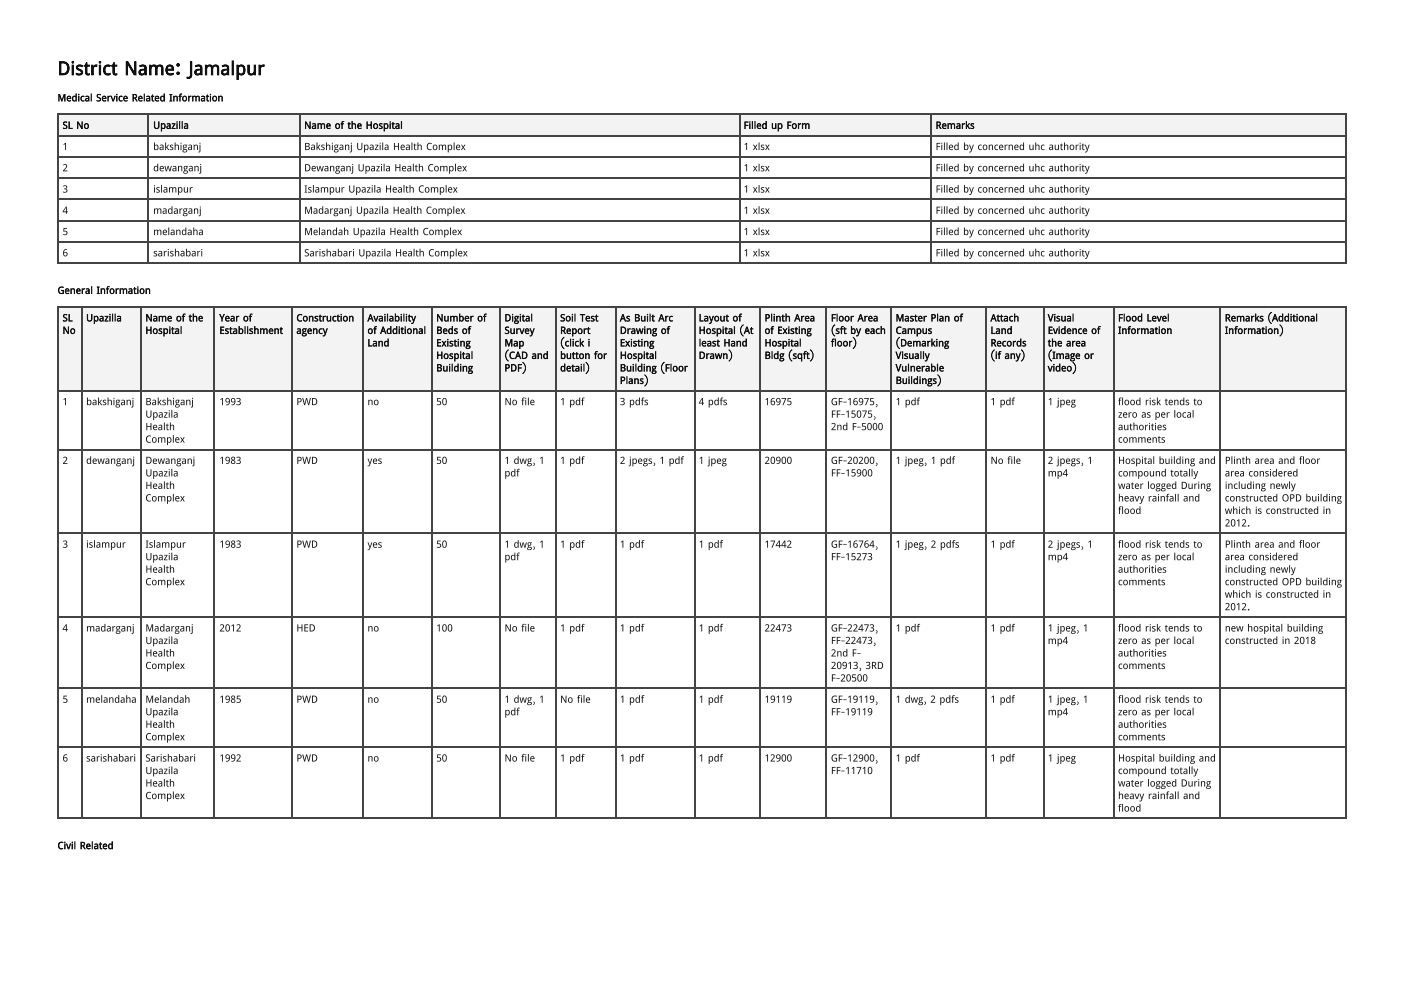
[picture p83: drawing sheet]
<svg xmlns="http://www.w3.org/2000/svg" width="297mm" height="210mm" viewBox="0 0 297 210" stroke-linecap="round" stroke-linejoin="round" font-family="sans-serif">
<defs><g id="words">
<text font-size="4" fill="#111" x="12.2" y="15.9">District Name: Jamalpur</text>
<g font-size="2.1" fill="#111">
<text x="12.2" y="21.4">Medical Service Related Information</text>
<text x="13.2" y="27.3">SL No</text>
<text x="32.4" y="27.3">Upazilla</text>
<text x="64.3" y="27.3">Name of the Hospital</text>
<text x="157.3" y="27.3">Filled up Form</text>
<text x="197.9" y="27.3">Remarks</text>
<text x="13.2" y="31.7">1</text>
<text x="32.4" y="31.7">bakshiganj</text>
<text x="64.3" y="31.7">Bakshiganj Upazila Health Complex</text>
<text x="157.3" y="31.7">1 xlsx</text>
<text x="197.9" y="31.7">Filled by concerned uhc authority</text>
<text x="13.2" y="36.2">2</text>
<text x="13.2" y="40.7">3</text>
<text x="32.4" y="36.2">dewanganj</text>
<text x="32.4" y="40.7">islampur</text>
<text x="64.3" y="36.2">Dewanganj Upazila Health Complex</text>
<text x="64.3" y="40.7">Islampur Upazila Health Complex</text>
<text x="157.3" y="36.2">1 xlsx</text>
<text x="157.3" y="40.7">1 xlsx</text>
<text x="197.9" y="36.2">Filled by concerned uhc authority</text>
<text x="197.9" y="40.7">Filled by concerned uhc authority</text>
<text x="13.2" y="45.2">4</text>
<text x="32.4" y="45.2">madarganj</text>
<text x="64.3" y="45.2">Madarganj Upazila Health Complex</text>
<text x="157.3" y="45.2">1 xlsx</text>
<text x="197.9" y="45.2">Filled by concerned uhc authority</text>
<text x="13.2" y="49.7">5</text>
<text x="32.4" y="49.7">melandaha</text>
<text x="64.3" y="49.7">Melandah Upazila Health Complex</text>
<text x="157.3" y="49.7">1 xlsx</text>
<text x="197.9" y="49.7">Filled by concerned uhc authority</text>
<text x="13.2" y="54.2">6</text>
<text x="32.4" y="54.2">sarishabari</text>
<text x="64.3" y="54.2">Sarishabari Upazila Health Complex</text>
<text x="157.3" y="54.2">1 xlsx</text>
<text x="197.9" y="54.2">Filled by concerned uhc authority</text>
<text x="12.2" y="62.2">General Information</text>
<text x="13.2" y="68">SL</text>
<text x="13.2" y="70.6">No</text>
<text x="18.2" y="68">Upazilla</text>
<text x="30.8" y="68">Name of the</text>
<text x="30.8" y="70.6">Hospital</text>
<text x="46.4" y="68">Year of</text>
<text x="46.4" y="70.6">Establishment</text>
<text x="62.7" y="68">Construction</text>
<text x="62.7" y="70.6">agency</text>
<text x="77.7" y="68">Availability</text>
<text x="77.7" y="70.6">of Additional</text>
<text x="92.3" y="68">Number of</text>
<text x="92.3" y="70.6">Beds of</text>
<text x="106.7" y="68">Digital</text>
<text x="106.7" y="70.6">Survey</text>
<text x="118.5" y="68">Soil Test</text>
<text x="118.5" y="70.6">Report</text>
<text x="131.1" y="68">As Built Arc</text>
<text x="131.1" y="70.6">Drawing of</text>
<text x="147.8" y="68">Layout of</text>
<text x="147.8" y="70.6">Hospital (At</text>
<text x="161.7" y="68">Plinth Area</text>
<text x="161.7" y="70.6">of Existing</text>
<text x="175.8" y="68">Floor Area</text>
<text x="175.8" y="70.6">(sft by each</text>
<text x="189.5" y="68">Master Plan of</text>
<text x="189.5" y="70.6">Campus</text>
<text x="209.5" y="68">Attach</text>
<text x="209.5" y="70.6">Land</text>
<text x="221.7" y="68">Visual</text>
<text x="221.7" y="70.6">Evidence of</text>
<text x="236.5" y="68">Flood Level</text>
<text x="236.5" y="70.6">Information</text>
<text x="259.1" y="68">Remarks (Additional</text>
<text x="259.1" y="70.6">Information)</text>
<text x="77.7" y="73.3">Land</text>
<text x="92.3" y="73.3">Existing</text>
<text x="92.3" y="75.9">Hospital</text>
<text x="106.7" y="73.3">Map</text>
<text x="106.7" y="75.9">(CAD and</text>
<text x="118.5" y="73.3">(click i</text>
<text x="118.5" y="75.9">button for</text>
<text x="131.1" y="73.3">Existing</text>
<text x="131.1" y="75.9">Hospital</text>
<text x="147.8" y="73.3">least Hand</text>
<text x="147.8" y="75.9">Drawn)</text>
<text x="161.7" y="73.3">Hospital</text>
<text x="161.7" y="75.9">Bldg (sqft)</text>
<text x="175.8" y="73.3">floor)</text>
<text x="189.5" y="73.3">(Demarking</text>
<text x="189.5" y="75.9">Visually</text>
<text x="209.5" y="73.3">Records</text>
<text x="209.5" y="75.9">(if any)</text>
<text x="221.7" y="73.3">the area</text>
<text x="221.7" y="75.9">(Image or</text>
<text x="92.3" y="78.6">Building</text>
<text x="106.7" y="78.6">PDF)</text>
<text x="118.5" y="78.6">detail)</text>
<text x="131.1" y="78.6">Building (Floor</text>
<text x="131.1" y="81.2">Plans)</text>
<text x="189.5" y="78.6">Vulnerable</text>
<text x="189.5" y="81.2">Buildings)</text>
<text x="221.7" y="78.6">video)</text>
<text x="13.2" y="85.7">1</text>
<text x="18.2" y="85.7">bakshiganj</text>
<text x="30.8" y="85.7">Bakshiganj</text>
<text x="30.8" y="88.4">Upazila</text>
<text x="46.4" y="85.7">1993</text>
<text x="62.7" y="85.7">PWD</text>
<text x="77.7" y="85.7">no</text>
<text x="92.3" y="85.7">50</text>
<text x="106.7" y="85.7">No file</text>
<text x="118.5" y="85.7">1 pdf</text>
<text x="131.1" y="85.7">3 pdfs</text>
<text x="147.8" y="85.7">4 pdfs</text>
<text x="161.7" y="85.7">16975</text>
<text x="175.8" y="85.7">GF-16975,</text>
<text x="175.8" y="88.4">FF-15075,</text>
<text x="189.5" y="85.7">1 pdf</text>
<text x="209.5" y="85.7">1 pdf</text>
<text x="221.7" y="85.7">1 jpeg</text>
<text x="236.5" y="85.7">flood risk tends to</text>
<text x="236.5" y="88.4">zero as per local</text>
<text x="30.8" y="91">Health</text>
<text x="30.8" y="93.7">Complex</text>
<text x="175.8" y="91">2nd F-5000</text>
<text x="236.5" y="91">authorities</text>
<text x="236.5" y="93.7">comments</text>
<text x="13.2" y="98.2">2</text>
<text x="18.2" y="98.2">dewanganj</text>
<text x="30.8" y="98.2">Dewanganj</text>
<text x="30.8" y="100.8">Upazila</text>
<text x="46.4" y="98.2">1983</text>
<text x="62.7" y="98.2">PWD</text>
<text x="77.7" y="98.2">yes</text>
<text x="92.3" y="98.2">50</text>
<text x="106.7" y="98.2">1 dwg, 1</text>
<text x="106.7" y="100.8">pdf</text>
<text x="118.5" y="98.2">1 pdf</text>
<text x="131.1" y="98.2">2 jpegs, 1 pdf</text>
<text x="147.8" y="98.2">1 jpeg</text>
<text x="161.7" y="98.2">20900</text>
<text x="175.8" y="98.2">GF-20200,</text>
<text x="175.8" y="100.8">FF-15900</text>
<text x="189.5" y="98.2">1 jpeg, 1 pdf</text>
<text x="209.5" y="98.2">No file</text>
<text x="221.7" y="98.2">2 jpegs, 1</text>
<text x="221.7" y="100.8">mp4</text>
<text x="236.5" y="98.2">Hospital building and</text>
<text x="236.5" y="100.8">compound totally</text>
<text x="259.1" y="98.2">Plinth area and floor</text>
<text x="259.1" y="100.8">area considered</text>
<text x="30.8" y="103.5">Health</text>
<text x="30.8" y="106.1">Complex</text>
<text x="236.5" y="103.5">water logged During</text>
<text x="236.5" y="106.1">heavy rainfall and</text>
<text x="259.1" y="103.5">including newly</text>
<text x="259.1" y="106.1">constructed OPD building</text>
<text x="236.5" y="108.7">flood</text>
<text x="259.1" y="108.7">which is constructed in</text>
<text x="259.1" y="111.4">2012.</text>
<text x="13.2" y="115.9">3</text>
<text x="18.2" y="115.9">islampur</text>
<text x="30.8" y="115.9">Islampur</text>
<text x="30.8" y="118.5">Upazila</text>
<text x="46.4" y="115.9">1983</text>
<text x="62.7" y="115.9">PWD</text>
<text x="77.7" y="115.9">yes</text>
<text x="92.3" y="115.9">50</text>
<text x="106.7" y="115.9">1 dwg, 1</text>
<text x="106.7" y="118.5">pdf</text>
<text x="118.5" y="115.9">1 pdf</text>
<text x="131.1" y="115.9">1 pdf</text>
<text x="147.8" y="115.9">1 pdf</text>
<text x="161.7" y="115.9">17442</text>
<text x="175.8" y="115.9">GF-16764,</text>
<text x="175.8" y="118.5">FF-15273</text>
<text x="189.5" y="115.9">1 jpeg, 2 pdfs</text>
<text x="209.5" y="115.9">1 pdf</text>
<text x="221.7" y="115.9">2 jpegs, 1</text>
<text x="221.7" y="118.5">mp4</text>
<text x="236.5" y="115.9">flood risk tends to</text>
<text x="236.5" y="118.5">zero as per local</text>
<text x="259.1" y="115.9">Plinth area and floor</text>
<text x="259.1" y="118.5">area considered</text>
<text x="30.8" y="121.2">Health</text>
<text x="30.8" y="123.8">Complex</text>
<text x="236.5" y="121.2">authorities</text>
<text x="236.5" y="123.8">comments</text>
<text x="259.1" y="121.2">including newly</text>
<text x="259.1" y="123.8">constructed OPD building</text>
<text x="259.1" y="126.5">which is constructed in</text>
<text x="259.1" y="129.1">2012.</text>
<text x="13.2" y="133.6">4</text>
<text x="18.2" y="133.6">madarganj</text>
<text x="30.8" y="133.6">Madarganj</text>
<text x="30.8" y="136.3">Upazila</text>
<text x="46.4" y="133.6">2012</text>
<text x="62.7" y="133.6">HED</text>
<text x="77.7" y="133.6">no</text>
<text x="92.3" y="133.6">100</text>
<text x="106.7" y="133.6">No file</text>
<text x="118.5" y="133.6">1 pdf</text>
<text x="131.1" y="133.6">1 pdf</text>
<text x="147.8" y="133.6">1 pdf</text>
<text x="161.7" y="133.6">22473</text>
<text x="175.8" y="133.6">GF-22473,</text>
<text x="175.8" y="136.3">FF-22473,</text>
<text x="189.5" y="133.6">1 pdf</text>
<text x="209.5" y="133.6">1 pdf</text>
<text x="221.7" y="133.6">1 jpeg, 1</text>
<text x="221.7" y="136.3">mp4</text>
<text x="236.5" y="133.6">flood risk tends to</text>
<text x="236.5" y="136.3">zero as per local</text>
<text x="259.1" y="133.6">new hospital building</text>
<text x="259.1" y="136.3">constructed in 2018</text>
<text x="30.8" y="138.9">Health</text>
<text x="30.8" y="141.6">Complex</text>
<text x="175.8" y="138.9">2nd F-</text>
<text x="175.8" y="141.6">20913, 3RD</text>
<text x="236.5" y="138.9">authorities</text>
<text x="236.5" y="141.6">comments</text>
<text x="13.2" y="148.7">5</text>
<text x="18.2" y="148.7">melandaha</text>
<text x="30.8" y="148.7">Melandah</text>
<text x="46.4" y="148.7">1985</text>
<text x="62.7" y="148.7">PWD</text>
<text x="77.7" y="148.7">no</text>
<text x="92.3" y="148.7">50</text>
<text x="106.7" y="148.7">1 dwg, 1</text>
<text x="118.5" y="148.7">No file</text>
<text x="131.1" y="148.7">1 pdf</text>
<text x="147.8" y="148.7">1 pdf</text>
<text x="161.7" y="148.7">19119</text>
<text x="175.8" y="144.2">F-20500</text>
<text x="175.8" y="148.7">GF-19119,</text>
<text x="189.5" y="148.7">1 dwg, 2 pdfs</text>
<text x="209.5" y="148.7">1 pdf</text>
<text x="221.7" y="148.7">1 jpeg, 1</text>
<text x="236.5" y="148.7">flood risk tends to</text>
<text x="30.8" y="151.3">Upazila</text>
<text x="30.8" y="154">Health</text>
<text x="106.7" y="151.3">pdf</text>
<text x="175.8" y="151.3">FF-19119</text>
<text x="221.7" y="151.3">mp4</text>
<text x="236.5" y="151.3">zero as per local</text>
<text x="236.5" y="154">authorities</text>
<text x="13.2" y="161.1">6</text>
<text x="18.2" y="161.1">sarishabari</text>
<text x="30.8" y="156.6">Complex</text>
<text x="30.8" y="161.1">Sarishabari</text>
<text x="46.4" y="161.1">1992</text>
<text x="62.7" y="161.1">PWD</text>
<text x="77.7" y="161.1">no</text>
<text x="92.3" y="161.1">50</text>
<text x="106.7" y="161.1">No file</text>
<text x="118.5" y="161.1">1 pdf</text>
<text x="131.1" y="161.1">1 pdf</text>
<text x="147.8" y="161.1">1 pdf</text>
<text x="161.7" y="161.1">12900</text>
<text x="175.8" y="161.1">GF-12900,</text>
<text x="189.5" y="161.1">1 pdf</text>
<text x="209.5" y="161.1">1 pdf</text>
<text x="221.7" y="161.1">1 jpeg</text>
<text x="236.5" y="156.6">comments</text>
<text x="236.5" y="161.1">Hospital building and</text>
<text x="30.8" y="163.8">Upazila</text>
<text x="30.8" y="166.4">Health</text>
<text x="175.8" y="163.8">FF-11710</text>
<text x="236.5" y="163.8">compound totally</text>
<text x="236.5" y="166.4">water logged During</text>
<text x="30.8" y="169.1">Complex</text>
<text x="236.5" y="169.1">heavy rainfall and</text>
<text x="236.5" y="171.7">flood</text>
<text x="12.2" y="179.7">Civil Related</text>
</g>
</g></defs>
<g fill="#eef4fb">
<path d="M12.4 24.3h19.1v4.5h-19.1z"/>
<path d="M31.5 24.3h32v4.5h-32z"/>
<path d="M63.5 24.3h92.9v4.5h-92.9z"/>
<path d="M156.4 24.3h40.7v4.5h-40.7z"/>
<path d="M197.1 24.3h87.9v4.5h-87.9z"/>
</g>
<g fill="none" stroke="#444" stroke-width=".26">
<path d="M12.2 24.2h272.8M12.2 28.7h272.8M12.2 33.2h272.8M12.2 37.7h272.8M12.3 24.1v31.7M31.4 24.1v31.7M63.4 24.1v31.7M156.5 24.1v31.7M197 24.1v31.7M284.8 24.1v31.7M12.2 42.2h272.8M12.2 46.7h272.8"/>
<path d="M12.2 51.2h272.8M12.2 55.7h272.8"/>
</g>
<g fill="#eef4fb">
<path d="M12.4 65.1h4.8v17.7h-4.8z"/>
<path d="M17.2 65.1h12.7v17.7h-12.7z"/>
<path d="M29.9 65.1h15.6v17.7h-15.6z"/>
<path d="M45.5 65.1h16.1v17.7h-16.1z"/>
<path d="M61.6 65.1h15.1v17.7h-15.1z"/>
<path d="M76.7 65.1h14.6v17.7h-14.6z"/>
<path d="M91.3 65.1h14.5v17.7h-14.5z"/>
<path d="M105.8 65.1h11.7v17.7h-11.7z"/>
<path d="M117.5 65.1h12.7v17.7h-12.7z"/>
<path d="M130.2 65.1h16.6v17.7h-16.6z"/>
<path d="M146.8 65.1h14.1v17.7h-14.1z"/>
<path d="M160.9 65.1h14v17.7h-14z"/>
<path d="M174.9 65.1h13.7v17.7h-13.7z"/>
<path d="M188.6 65.1h19.9v17.7h-19.9z"/>
<path d="M208.5 65.1h12.2v17.7h-12.2z"/>
<path d="M220.7 65.1h14.8v17.7h-14.8z"/>
<path d="M235.5 65.1h22.7v17.7h-22.7z"/>
<path d="M258.2 65.1h26.8v17.7h-26.8z"/>
</g>
<g fill="none" stroke="#444" stroke-width=".26">
<path d="M12.2 65h272.8M12.3 64.8v108.5M17.3 64.8v108.5M29.8 64.8v108.5M45.4 64.8v108.5M61.8 64.8v108.5M76.9 64.8v108.5M91.4 64.8v108.5M105.7 64.8v108.5M117.6 64.8v108.5M130.3 64.8v108.5M147 64.8v108.5"/>
<path d="M160.7 64.8v108.5M174.8 64.8v108.5M188.5 64.8v108.5M208.6 64.8v108.5M220.8 64.8v108.5M235.6 64.8v108.5M258.1 64.8v108.5M284.8 64.8v108.5M12.2 82.7h272.8M12.2 95.1h272.8M12.2 112.8h272.8M12.2 130.6h272.8"/>
<path d="M12.2 145.7h272.8M12.2 158.1h272.8M12.2 173.2h272.8"/>
</g>
<use href="#words"/>
</svg>
